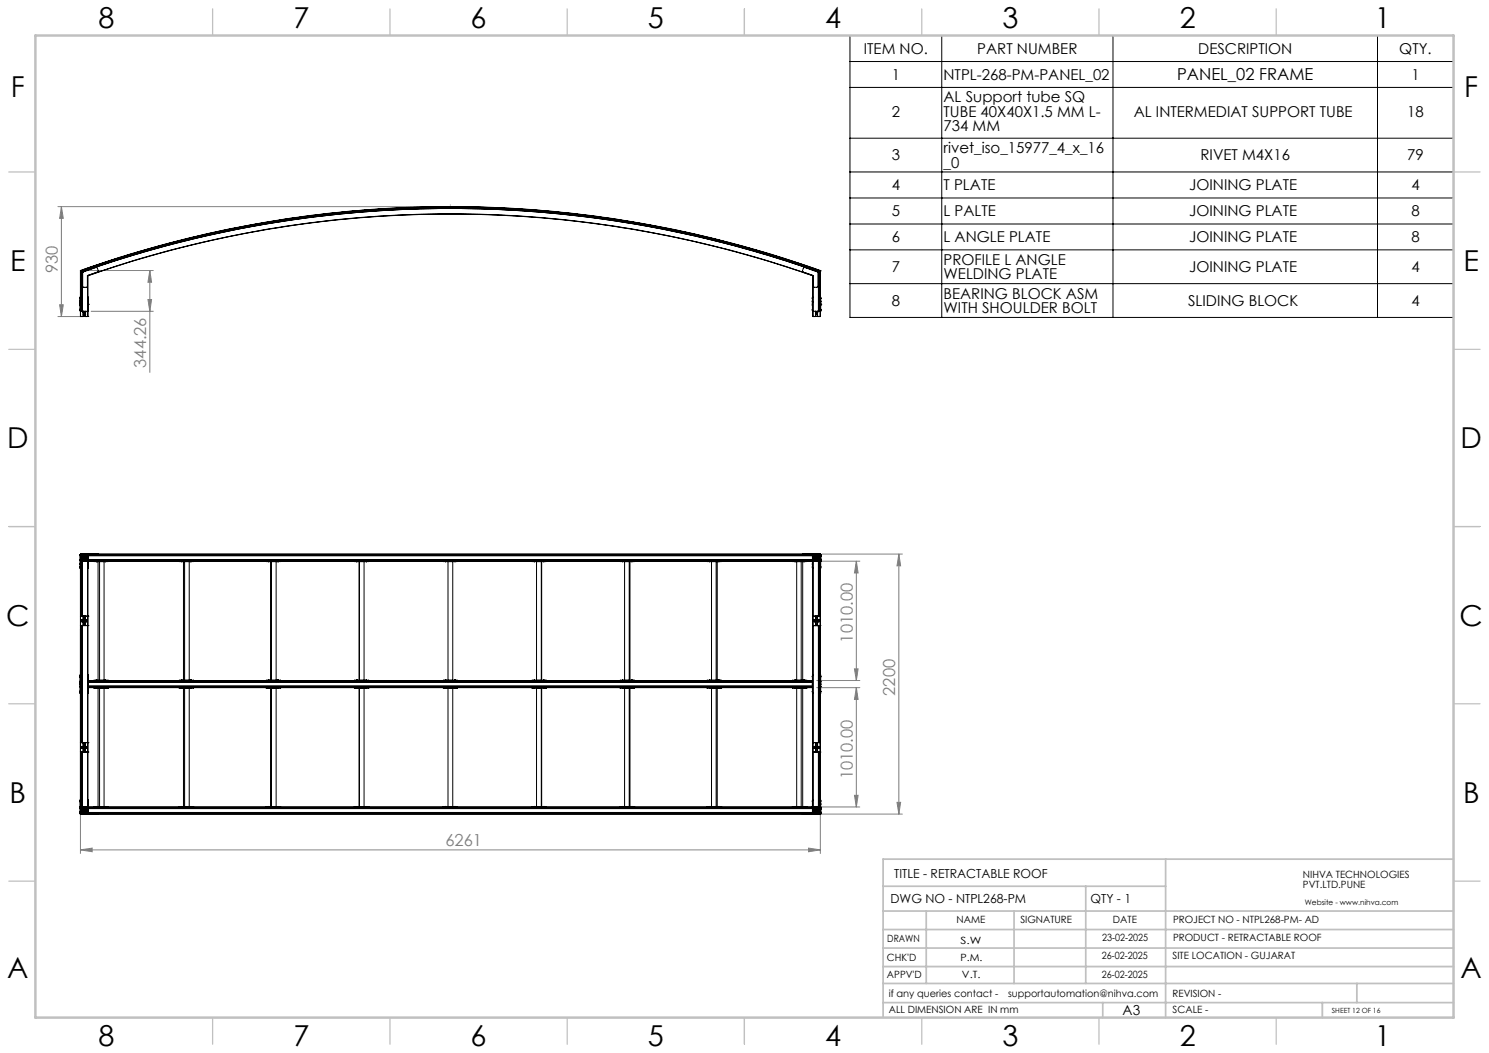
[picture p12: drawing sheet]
<svg xmlns="http://www.w3.org/2000/svg" width="420mm" height="297mm" viewBox="0 0 420 297" stroke-linecap="round" stroke-linejoin="round" font-family="sans-serif">
<defs><g id="words">
<g font-size="8.1">
<text x="27.8" y="8">8</text>
<text x="82.8" y="8">7</text>
<text x="132.8" y="8">6</text>
<text x="182.8" y="8">5</text>
<text x="232.8" y="8">4</text>
<text x="282.8" y="8">3</text>
<text x="332.8" y="8">2</text>
<text x="387.8" y="8">1</text>
<text x="3" y="27.2">F</text>
<text x="413" y="27.2">F</text>
<text x="2.8" y="76.5">E</text>
<text x="412.8" y="76.5">E</text>
<text x="2" y="126.5">D</text>
<text x="412" y="126.5">D</text>
<text x="1.7" y="176.5">C</text>
<text x="411.7" y="176.5">C</text>
<text x="2.7" y="226.5">B</text>
<text x="412.7" y="226.5">B</text>
<text x="2" y="275.7">A</text>
<text x="412" y="275.7">A</text>
<text x="27.8" y="295">8</text>
<text x="82.8" y="295">7</text>
<text x="132.8" y="295">6</text>
<text x="182.8" y="295">5</text>
<text x="232.8" y="295">4</text>
<text x="282.8" y="295">3</text>
<text x="332.8" y="295">2</text>
<text x="387.8" y="295">1</text>
</g>
<text font-size="4.7" x="332" y="22.7">PANEL_02 FRAME</text>
<g font-size="4.7" fill="#808080">
<text x="16.3" y="77.1" transform="rotate(-90 16.3 77.1)">930</text>
<text x="41.3" y="103.7" transform="rotate(-90 41.3 103.7)">344.26</text>
<text x="240.5" y="181.2" transform="rotate(-90 240.5 181.2)">1010.00</text>
<text x="252.5" y="196.2" transform="rotate(-90 252.5 196.2)">2200</text>
<text x="240.5" y="219.8" transform="rotate(-90 240.5 219.8)">1010.00</text>
<text x="125.6" y="238.7">6261</text>
</g>
<g font-size="4.2">
<text x="243.7" y="15.2">ITEM NO.</text>
<text x="275.7" y="15.2">PART NUMBER</text>
<text x="338" y="15.2">DESCRIPTION</text>
<text x="394.7" y="15.2">QTY.</text>
<text x="251.5" y="22.5">1</text>
<text x="266.1" y="22.5">NTPL-268-PM-PANEL_02</text>
<text x="398.1" y="22.5">1</text>
<text x="266.1" y="28.8">AL Support tube SQ</text>
<text x="251.5" y="32.9">2</text>
<text x="266.1" y="32.9">TUBE 40X40X1.5 MM L-</text>
<text x="319.8" y="32.9">AL INTERMEDIAT SUPPORT TUBE</text>
<text x="396.9" y="32.9">18</text>
<text x="266.1" y="37.1">734 MM</text>
<text x="251.5" y="45.3">3</text>
<text x="266.1" y="43.2">rivet_iso_15977_4_x_16</text>
<text x="266.1" y="47.3">_0</text>
<text x="338.6" y="45.3">RIVET M4X16</text>
<text x="396.9" y="45.3">79</text>
<text x="251.5" y="53.7">4</text>
<text x="266.1" y="53.7">T PLATE</text>
<text x="335.5" y="53.7">JOINING PLATE</text>
<text x="398.1" y="53.7">4</text>
<text x="251.5" y="61">5</text>
<text x="266.1" y="61">L PALTE</text>
<text x="335.5" y="61">JOINING PLATE</text>
<text x="398.1" y="61">8</text>
<text x="251.5" y="68.3">6</text>
<text x="266.1" y="68.3">L ANGLE PLATE</text>
<text x="335.5" y="68.3">JOINING PLATE</text>
<text x="398.1" y="68.3">8</text>
<text x="251.5" y="76.8">7</text>
<text x="266.1" y="74.7">PROFILE L ANGLE</text>
<text x="335.5" y="76.8">JOINING PLATE</text>
<text x="398.1" y="76.8">4</text>
<text x="266.1" y="78.8">WELDING PLATE</text>
<text x="251.5" y="86.3">8</text>
<text x="266.1" y="84.2">BEARING BLOCK ASM</text>
<text x="266.1" y="88.4">WITH SHOULDER BOLT</text>
<text x="335.1" y="86.3">SLIDING BLOCK</text>
<text x="398.1" y="86.3">4</text>
</g>
<text font-size="3.9" x="316.7" y="286.4">A3</text>
<g font-size="3.5">
<text x="252.2" y="247.7">TITLE - RETRACTABLE ROOF</text>
<text x="251.2" y="254.8">DWG NO - NTPL268-PM</text>
<text x="307.6" y="254.8">QTY - 1</text>
</g>
<g font-size="2.8">
<text x="367.5" y="247.7">NIHVA TECHNOLOGIES</text>
<text x="367.5" y="250.5">PVT.LTD.PUNE</text>
<text x="269.8" y="260.4">NAME</text>
<text x="287.8" y="260.4">SIGNATURE</text>
<text x="313.9" y="260.5">DATE</text>
<text x="330.9" y="260.5">PROJECT NO - NTPL268-PM- AD</text>
<text x="250.3" y="265.7">DRAWN</text>
<text x="270.9" y="266.1">S.W</text>
<text x="310.9" y="265.5">23-02-2025</text>
<text x="330.9" y="265.5">PRODUCT - RETRACTABLE ROOF</text>
<text x="250.2" y="271.1">CHK'D</text>
<text x="250.2" y="275.8">APPV'D</text>
<text x="270.9" y="271.1">P.M.</text>
<text x="271.3" y="275.8">V.T.</text>
<text x="310.8" y="270.6">26-02-2025</text>
<text x="310.8" y="275.8">26-02-2025</text>
<text x="330.7" y="270.6">SITE LOCATION - GUJARAT</text>
<text x="250.7" y="281.1">if any queries contact -</text>
<text x="284.3" y="281.1">supportautomation@nihva.com</text>
<text x="330.7" y="281.1">REVISION -</text>
<text x="250.7" y="285.6">ALL DIMENSION ARE IN mm</text>
<text x="330.7" y="285.6">SCALE -</text>
</g>
<text font-size="2.1" x="368.1" y="255.1">Website - www.nihva.com</text>
<text font-size="2" x="375.7" y="285.6">SHEET 12 OF 16</text>
</g></defs>
<g fill="none" stroke="#808080" stroke-width=".28">
<path d="M16.3 58.3h109.7M17.3 58.3v31M17.3 58.3l.6 3.3h-1.1zM23.7 76.3h19.6M42.3 76.3l.5 3.3h-1.1zM42.3 76.3v28.8M16.3 89.3h6.7M16.8 86h1.1l-.6 3.3zM25.7 87.8h17.6M41.7 84.5h1.1l-.5 3.3zM230.4 158.3h12.1M231.8 156.3h22.7"/>
<path d="M241.5 158.3v33.6M241.5 158.3l.5 3.3h-1zM253.5 156.3l.5 3.3h-1zM253.5 156.3v73.3M22.7 177.4v63.3M231.4 177.4v63.3M230.4 191.9h12.1M230.4 194h12.1M241 188.7h1l-.5 3.2zM241.5 194v33.6M241.5 194l.5 3.3h-1zM22.7 239.7l3.3-.5v1z"/>
<path d="M22.7 239.7h208.7M228.1 239.2l3.3 .5-3.3 .5zM230.4 227.6h12.1M231.8 229.6h22.7M241 224.3h1l-.5 3.3zM253 226.3h1l-.5 3.3z"/>
</g>
<path d="M239.7 10h170.3v79.5h-170.3zM239.7 17.4h170.3M265.6 10v79.5M313.9 10v79.5M388.5 10v79.5M239.7 24.7h170.3M239.7 39h170.3M239.7 48.5h170.3M239.7 55.8h170.3M239.7 63.2h170.3M239.7 70.5h170.3M239.7 80h170.3" fill="none" stroke="#000" stroke-width=".28"/>
<path d="M127 57.7v.6" fill="none" stroke="#c0c0c0" stroke-width=".28"/>
<g fill="none" stroke="#c0c0c0" stroke-width=".35">
<path d="M60 2.5v7.5M110 2.5v7.5M160 2.5v7.5M210 2.5v7.5M260 2.5v7.5M310 2.5v7.5M360 2.5v7.5M2.5 48.5h7.5M410 48.5h7.5M2.5 98.5h7.5M410 98.5h7.5M2.5 148.5h7.5"/>
<path d="M410 148.5h7.5M2.5 198.5h7.5M410 198.5h7.5M2.5 248.5h7.5M410 248.5h7.5M60 287v7.5M110 287v7.5M160 287v7.5M210 287v7.5M260 287v7.5M310 287v7.5M360 287v7.5"/>
</g>
<g fill="none" stroke="#c0c0c0" stroke-width=".5">
<path d="M249.1 257h160.9M249.1 250h79.7M261.3 257v20.4M286 257v20.4M306.2 250v27.4M328.8 242.3v44.7M410 242.3h-160.9v44.7M249.1 272.6h160.9M249.1 267.4h160.9M249.1 262.2h160.9M249.1 277.4h160.9M382.7 277.4v5.4"/>
<path d="M249.1 282.8h160.9M311 282.8v4.2M373 282.8v4.2"/>
</g>
<path d="M10 10h400v277h-400z" fill="none" stroke="#c0c0c0" stroke-width=".7"/>
<g fill="#808080">
<path d="M228.1 239.2l3.3 .5-3.3 .5zM22.7 239.7l3.3-.5v1z"/>
<path d="M41.7 84.5h1.1l-.5 3.3zM42.3 76.3l.5 3.3h-1.1z"/>
<path d="M241.5 158.3l.5 3.3h-1zM241 188.7h1l-.5 3.2zM241.5 194l.5 3.3h-1zM241 224.3h1l-.5 3.3z"/>
<path d="M253.5 156.3l.5 3.3h-1zM253 226.3h1l-.5 3.3z"/>
<path d="M17.3 58.3l.6 3.3h-1.1zM16.8 86h1.1l-.6 3.3z"/>
</g>
<g fill="none" stroke="#000" stroke-width=".28">
<path d="M22.7 76.3l.1 .1M22.7 76.3a311 311 0 0 1 208.7 0M22.7 76.3v12.9M22.8 76.4a310.6 310.6 0 0 1 208.5 0M22.8 76.4v11.4M22.8 76.4h.1M22.8 76.4a310.9 310.9 0 0 1 208.4 0M22.8 76.4a310.8 310.8 0 0 1 208.4 0M22.8 76.4l.4 .3M23.2 76.7h.1M23.2 76.7a310.3 310.3 0 0 1 207.7 0M23.2 76.7v11.1"/>
<path d="M23.2 76.7l.1 .1M23.3 76.8l3.8-1.3 .3 .1 .3 1-3 1.1M23.3 76.8v3.9l.3 .3h.8l.3-.3v-3M24.7 77.7h.1M24.7 77.7l.1 .1M24.7 77.7a309 309 0 0 1 204.6 0M24.7 77.7l.1 11.5M24.8 77.8a309.3 309.3 0 0 1 204.5 0M229.3 77.8v11.4M229.3 77.7v.1M229.3 77.7v11.5M229.4 77.7h-.1"/>
<path d="M230.8 76.8v3.9l-.3 .3-1.1-.1v-3.2M230.8 76.8l-3.8-1.3-.4 .1-.3 .8 .1 .3 3 1M230.9 76.7h.1M230.9 76.7v11.1M230.9 76.7l-.1 .1M231.2 76.4h.1M231.2 76.4v11.4M231.2 76.4l-.3 .3M231.3 76.4v11.4M231.3 76.4h-.1M231.4 76.3l-.1 .1M231.4 76.3v12.9"/>
<path d="M22.5 84.1l.1 .2M22.5 87.4l.1 .1M22.5 87.4l.1 .2M22.5 85.2l.1 .1M22.5 85.2h.1M22.5 85.1v.1M22.5 84v.1M22.5 84.1h.1M22.6 84l-.1 .1M22.6 85.6v.3M22.6 86v.3M22.6 87.2l-.1 .2"/>
<path d="M22.6 85l-.1 .1M22.6 84h-.1M22.6 84.8l-.1 .3M22.6 87.6l.1 .1M22.6 83.9v3.7M22.6 87.6h.1M22.6 83.9h.1M22.7 87.8h.1M22.7 89.2h.1M22.7 83.8l-.1 .1M22.7 89.2h.8M22.8 87.8h1.9"/>
<path d="M22.8 87.8h.1M22.8 84.2h.1M22.8 84.1h.1M22.8 85.8h.1M22.8 85.7h.1M22.8 87.4h.1M22.8 87.2h.1M22.9 84.1h.1M22.9 84.2h.1M22.9 85.7h.1M22.9 85.8h.1M22.9 87.2v.2"/>
<path d="M22.9 87.4h.1M22.9 84.1v.1M22.9 85.7v.1M22.9 87.3h.1M23.2 87.8h.1M23.4 87.8v.3M23.5 89.2h.1M23.5 88.1h-.1M23.5 87.8v1.4M23.5 88.1h.1M23.5 87.8v.2M23.5 87.8h.1"/>
<path d="M23.5 88.3h.1M23.5 88.7h.1M23.5 88.3v.4M23.5 88h.5M23.9 88.3v.4M23.9 88.3h.1M23.9 88.7h.1M24 88h.1M24 88.1h.1M24 89.2h.1M24 88.1v1.1M24 87.8v.2"/>
<path d="M24 87.8v.1M24 89.2h.8M24 87.8l.1 .3M24.7 87.8h.1M24.8 89.2h.1M24.8 89.2v.1M24.8 83.8l.1 .1M24.8 87.6h.1M24.8 83.9h.1M24.9 84v.2M24.9 86v.3M24.9 84.8v.3"/>
<path d="M24.9 87.3v.1M24.9 87.2v.2M24.9 85.6v.2M24.9 87.6l-.1 .1M24.9 83.9v3.7M24.9 85.1v.2M24.9 84.2v.1M24.9 85.1h.1M24.9 87.4v.2M24.9 85.8v.1M24.9 85.8h.1M229.1 85.2l.1 .1"/>
<path d="M229.1 84.1l.1 .2M229.1 87.4l.1 .1M229.1 87.4l.1 .2M229.1 85.2h.1M229.1 85.1v.1M229.1 84v.1M229.1 84.1h.1M229.2 85l-.1 .1M229.2 84h-.1M229.2 84l-.1 .1M229.2 85.6v.3M229.2 86v.3"/>
<path d="M229.2 87.2l-.1 .2M229.2 84.8l-.1 .3M229.2 87.6l.1 .1M229.2 83.9v3.7M229.2 87.6h.1M229.2 83.9h.1M229.3 87.8h2M229.3 89.2h.1M229.3 89.2v.1M229.3 83.8l-.1 .1M229.3 89.2h.8M230 87.8v.3"/>
<path d="M230.1 88h.1M230.2 88.7h.1M230.2 88.3h.1M230.1 87.8v.2M230.1 88.1h-.1M230.1 89.2h.1M230.1 89.2v.1M230.1 87.8v.1M230.1 88.1v1.1M230.1 88h.4M230.2 88.3v.4M230.5 88.3v.4"/>
<path d="M230.5 88.7h.1M230.5 88.3h.1M230.5 87.8v.2M230.6 87.8l-.1 .2M230.6 87.8h.1M230.6 88.1h.1M230.6 89.2h.8M230.6 89.2v.1M230.6 87.8v1.4M230.6 87.8v.3M230.9 87.8h.1M231.1 85h.1"/>
<path d="M231.1 84.9h.1M231.1 84.9v.1M231.1 86.2h.1M231.1 86h.1M231.1 86v.1M231.1 87.5h.1M231.1 87.4h.1M231.1 87.4v.1M231.1 84.2h.1M231.1 84.1h.1M231.1 84.1v.1M231.1 86v.2"/>
<path d="M231.2 84.9v.1M231.2 86v.2M231.2 87.4v.1M231.2 87.5h.1M231.2 84.1v.1M231.2 84.9h.1M231.2 85h.1M231.2 86h.1M231.2 86.2h.1M231.2 87.4h.1M231.2 84.1h.1M231.2 84.2h.1"/>
<path d="M231.2 87.8h.1M231.3 87.8h.1M231.4 89.2h.1M231.4 89.3h.1M231.4 83.8l.1 .1M231.4 87.6h.1M231.4 83.9h.1M231.5 84.8v.3M231.5 86v.3M231.5 87.6h.1M231.5 84v.2M231.5 85.6v.2"/>
<path d="M231.5 87.2v.2M231.5 87.6l-.1 .1M231.5 83.9v3.7M231.5 85.1v.2M231.5 85.1h.1M231.5 87.4h.1M231.5 84.2v.1M231.5 85.8v.1M231.5 84.3h.1M231.5 87.4v.2M231.5 85.8h.1M22.6 159.8v.3"/>
<path d="M22.6 156.5v.2M22.6 157.8v.3M22.6 159v.3M22.6 156.5h.1M22.6 156.5v3.7M22.7 158.2l.1 .1M22.7 158.3h.1M22.7 156.4l-.1 .1M22.8 157.8h.1M22.8 158.2h.1M22.8 156.3l-.1 73.2M22.8 156.8h.1"/>
<path d="M22.8 158h.1M22.8 156.5h.1M22.8 156.7h.1M22.8 157.9h.1M22.8 156.4v.4M22.8 157.8v.4M22.8 158.3v15.5M22.8 156.3h1.9M22.8 158.3h.1M22.8 156.8h.4M22.8 156.8v.2M22.8 156.4h.4"/>
<path d="M22.8 156.3h.1M22.8 156.3l.4 .1M22.8 156.3v.1M22.8 157.5h.1M22.8 158.2v.1M22.8 157.1h.1M22.8 157.5h1.9M22.8 157.1h1.9M22.8 157.1v.4M22.8 157h.1M22.8 157.5v.3M22.8 159.9h.1"/>
<path d="M22.8 159.2h.1M22.8 159.1h.1M22.8 157.5v.4M22.8 158v15.8M22.8 157h.4M22.8 157.5h.4M22.9 159.9v.1M22.9 156.5h.1M22.9 157.9v.1M22.9 158h.1M22.9 159.1h.1M22.9 156.5v.2"/>
<path d="M22.9 159.1v.1M22.9 159.9h.1M22.9 156.6v.1M22.9 156.6h.1M22.9 156.5v.1M23.2 158.3h.1M23.2 156.3h.1M23.2 158.2h.1M23.2 158.2v15.6M23.2 158.3h1.5M23.2 157.5v.1M23.2 157h.1"/>
<path d="M23.2 156.4v.6M23.2 157.5v.7M23.3 157.8h.1M23.3 156.4h1.4M23.3 158.2h.1M23.3 157.6h1.4M23.3 156.8h.1M23.3 156.7h.1M23.3 157h.1M23.3 156.8h1.4M23.3 158.2h1.4M23.3 157.9h1.2"/>
<path d="M23.3 156.4v.3M23.3 156.8v.2M23.3 157.6v.2M23.3 157.9v.3M23.3 157h1.4M23.3 156.7h1.2M23.3 157.8h1.4M23.4 158v.1M23.4 158h.1M23.4 158.1h.1M23.4 158.1v.1M23.5 157.8h.1"/>
<path d="M23.5 156.7v.1M23.5 158.1h.1M23.5 158h.1M23.6 158v.1M23.6 158.1v.1M23.7 156.2l-.4 .1M23.7 156.2h.6M23.7 156.2v.1M24.3 156.2h.4M24.3 156.2v.1M24.4 158.1h.2M24.4 158.1v.1"/>
<path d="M24.4 158h.1M24.5 158l-.1 .1M24.5 157.8h.1M24.5 157.8l-1.2 .1M24.5 157.8l.2 .3M24.5 156.8h.1M24.6 156.8h.1M24.6 156.6v.1M24.6 158.1h.1M24.6 157.9v.1M24.6 158.1v.1M24.6 156.5h.1"/>
<path d="M24.6 158h.1M24.6 157.9h.1M24.6 156.5v.2M24.6 156.7h.1M24.6 157.9h.2M24.7 158.2h.1M24.7 157.1h.1M24.7 158.1v.1M24.7 156.5l-.2 .3M24.7 157.5h.1M24.7 157h.1M24.7 156.8h.1"/>
<path d="M24.7 156.5h.1M24.7 156.2v.1M24.7 156.2h2.8M24.7 158l.1 .1M24.7 156.6l-.1 .1h.2M24.7 157.7v.1M24.7 156.4v.1M24.7 156.8v.2M24.7 157.1v.4M24.7 157.6v.1M24.7 156.3h.1M24.7 156.3h204.6"/>
<path d="M24.7 158.3h.1M24.8 156.5h.1M24.8 158h.1M24.8 158.3h.1M24.8 156.7h.1M24.8 158.2l-.1 .1M24.8 157.8l-.2 .1 .1 .1M24.8 158.2v.1M24.8 156.3h204.5M24.8 156.4l.1 .1M24.8 156.7h-.2M24.8 156.3v73.2"/>
<path d="M24.9 156.5h.1M24.9 158.2v.1M24.9 159.8v.3M24.9 156.6v.1M24.9 156.5l-.2 .1M24.9 156.5v3.7M24.9 158v.1M24.9 157.9h204.2M24.9 158.3v.2M24.9 156.7v.2M24.9 156.6h204.2M24.9 158h204.2"/>
<path d="M24.9 156.7h204.2M24.9 156.5v.2M24.9 157.9v.1M24.9 158.3h204.3M24.9 158.2h204.3M24.9 156.5h204.2M24.9 158.1h204.2M26.5 158.3h4.1M26.8 158.3v.1M27 158.3v.1M27.1 158.4h.2M27.3 158.4h.1"/>
<path d="M27.4 158.4h-.1M27.5 156.2l.2 .1M27.5 156.2v.1M27.7 158.4v33.5M28.1 158.4v33.5M29.4 158.4v33.5M29.6 158.4h.2M29.8 158.4h.1M29.9 158.4h-.1M30.4 158.3v.1M50.5 158.3h4.1M50.7 158.3v.1"/>
<path d="M50.9 158.3v.1M51.1 158.4h.2M51.3 158.4h.1M51.4 158.4h.1M51.8 158.4v33.5M52.1 158.4v33.5M53.4 158.4v33.5M53.8 158.4h.1M53.9 158.4h.1M54.5 158.3v.1M75.1 158.3h4.1M75.2 158.3v.1"/>
<path d="M75.4 158.3v.1M75.7 158.4h.1M75.8 158.4h.1M76 158.4h-.1M76.3 158.4v33.5M76.6 158.4v33.5M77.9 158.4v33.5M78.4 158.4h.1M78.5 158.4h.1M79 158.3v.1M99.9 158.3h4.1M100 158.3v.1"/>
<path d="M100.2 158.3v.1M100.6 158.4h.1M100.7 158.4h.1M100.8 158.4h-.1M101.3 158.4v33.5M101.4 158.4v33.5M102.7 158.4v33.5M103.2 158.4h.1M103.3 158.4h.1M103.4 158.4h.1M103.9 158.3v.1M125 158.3h4"/>
<path d="M125.2 158.3v.1M125.6 158.4h.2M126.4 158.4v33.5M127.7 158.4v33.5M128.2 158.4h.3M128.9 158.3v.1M150 158.3h4.1M150.2 158.3v.1M150.6 158.4h.1M150.7 158.4h.1M150.9 158.4h-.2M151.3 158.4v33.5"/>
<path d="M152.7 158.4v33.5M152.8 158.4v33.5M153.2 158.4h.3M153.8 158.3v.1M154 158.3v.1M174.9 158.3h4.1M175 158.3v.1M175.5 158.4h.3M176.2 158.4v33.5M177.5 158.4v33.5M177.7 158.4v33.5M178.1 158.4h.1"/>
<path d="M178.2 158.4h.1M178.4 158.4h-.2M178.6 158.3v.1M178.8 158.3v.1M199.4 158.3h4.2M199.6 158.3v.1M200.1 158.4h.2M200.7 158.4v33.5M202 158.4v33.5M202.3 158.4v33.5M202.6 158.4h.1M202.7 158.4h.1"/>
<path d="M202.9 158.4h-.2M203.1 158.3v.1M203.3 158.3v.1M223.5 158.3h4.1M223.6 158.3v.1M224.2 158.4h.1M224.4 158.4h-.1M224.7 158.4v33.5M226 158.4v33.5M226.4 158.4v33.5M226.6 156.2l-.3 .1M226.6 156.2h2.8"/>
<path d="M226.6 156.2v.1M226.7 158.4h.3M227.1 158.3v.1M227.3 158.3v.1M229.1 156.7h-204.2M229.1 158l.1 .1M229.1 156.5v.2M229.1 157.9v.1M229.2 159.8v.3M229.2 156.5h-.1M229.2 159v.3M229.2 156.5l.2 .1"/>
<path d="M229.2 156.5v3.7M229.3 158.2v.1M229.3 157.8l.2 .1-.1 .1M229.3 158.3h.1M229.3 156.4l-.1 .1M229.3 158h.1M229.3 156.5h.1M229.3 157.9h.1M229.3 156.3v73.2M229.3 156.3h2.1v73.2M229.3 156.3h.1M229.3 158.3h1.6"/>
<path d="M229.3 158.3v69.3M229.4 156.6l.1 .1h-.2M229.4 156.8h.1M229.4 157h.1M229.4 156.4h1.4M229.4 156.5h.1M229.4 157.5h.1M229.4 157.6h1.4M229.4 157.7v.1M229.4 158l-.1 .1M229.4 158.2h.1M229.4 157.5h1.9"/>
<path d="M229.4 157.1h1.9M229.4 158h.1M229.4 156.8h1.4M229.4 156.4v.1M229.4 156.8v.2M229.4 157.1v.4M229.4 157.6v.1M229.4 158.1h.1M229.4 156.5l.2 .3M229.4 158.1v.1M229.4 156.2h.3M229.4 156.2v.1"/>
<path d="M229.4 156.7h.1M229.4 156.5v.2M229.4 157.9v.1M229.4 156.7h-.1M229.5 158.1h.1M229.5 157.9h.1M229.5 156.6v.1M229.5 157.9v.1M229.5 158.1v.1M229.6 158h.1M229.6 157.8h.1M229.6 157.8l1.2 .1"/>
<path d="M229.6 157.8l-.2 .3M229.6 157.9h1.2M229.6 158v.1M229.6 158.1h.1M229.6 158.1v.1M229.7 156.2v.1M229.7 156.2h.7M230.4 156.2l.4 .1M230.4 156.2v.1M230.5 158v.1M230.5 158.1h.1M230.5 158h.1"/>
<path d="M230.5 158.1v.1M230.5 156.8h.1M230.5 156.7h.1M230.5 157.8h.1M230.5 156.7v.1M230.6 158h.1M230.6 158v.1M230.6 158.1h.1M230.6 158.1v.1M230.7 156.8h.1M230.8 157.9v.3h-1.4M230.8 156.4v.3h-1.2"/>
<path d="M230.8 156.8v.2h-1.4M230.8 157.6v.2h-1.4M230.8 157h.1M230.8 157.5h.1M230.8 158.2h.1M230.8 156.4v.6M230.8 157.5v.7M230.8 157h.4M230.8 157.5h.4M230.8 156.8h.3M230.9 158.3h.1M230.9 156.3h.1"/>
<path d="M230.9 158.2h.1M230.9 158.2v15.6M231.1 156.7h.1M231.1 156.5h.1M231.1 156.6v.1M231.1 156.8h.1M231.1 156.7v.1M231.1 158.4h.1M231.1 158.3h.1M231.1 158.3v.1M231.1 159.8l.1 .2M231.1 159.8h.1"/>
<path d="M231.1 159.8v.1M231.1 159.9h.1M231.1 156.5v.2M231.2 158.3l-.1 .1M231.2 156.5v.2M231.2 156.7v.1M231.2 158.3v.1M231.2 159.8v.2M231.2 156.7h.1M231.2 156.5h.1M231.2 156.8v.2M231.2 158.4h.1"/>
<path d="M231.2 159.8h.1M231.2 160h.1M231.2 157h.1M231.2 156.3h.1M231.2 158.3h.1M231.2 158.2v.1M231.2 157.5v.1M231.2 158.2h.1M231.2 157.5v16.3M231.2 157.6l.1 .2M231.3 156.8h.1M231.3 156.3l-.5 .1"/>
<path d="M231.3 158.2h.1M231.3 157.8h.1M231.3 157.5h.1M231.3 157.1h.1M231.3 158.2l-.1 .1M231.3 156.3v.5M231.3 157.1v.4M231.3 157.8v.4M231.3 156.8l-.1 .2M231.3 158.3h.1M231.3 158.3v15.5M231.4 158.3h.1"/>
<path d="M231.4 158.2l-.1 .1M231.4 156.4l.1 .1M231.4 156.5h.1M231.5 156.5v.2M231.5 156.6v.1M231.5 157.8v.3M231.5 158.5h.1M231.5 158.2v.2M231.5 156.5v3.7M231.5 156.7v.2M231.5 159.8v.3M231.5 159.8h.1"/>
<path d="M22.6 160.2l.1 .1M22.6 160.2h.1M22.7 176.5h.1M22.7 173.8h.1M22.7 176.4h.1M22.7 176.4h2.1M22.7 173.8h2.1M22.8 176.5v32.9M22.8 160h.1M22.9 160h.1M23.1 175l.1 .2M23.1 175v.2"/>
<path d="M23.1 175.2h.1M23.2 175.2h-.1M23.2 176.5v32.9M23.2 175.2h.1M23.5 176.4v.1M23.5 173.8h.1M23.5 176.5h.1M23.5 173.8v2.6M23.5 174.9v.4zM23.5 176.3h.1M23.5 173.9h.5M23.5 173.9v.3a.44 .44 0 0 0-.1 .5 .44 .44 0 0 0 .4 .3h.2"/>
<path d="M23.5 173.9v.1M23.5 175.3h.5M23.5 176.3h.5M23.5 175.3v1M24 174.9v.4M24 173.9v.1M24 176.3h.1M24 173.8h.1M24 176.5h.1M24 173.9v1.1M24 175.3v1M24 173.8v2.6"/>
<path d="M24 176.4v.1M24.2 175.2h.1M24.2 175.1l.2 .1M24.2 175.1l.1 .1M24.3 175.1l.1 .1M24.3 175.1l-.1 .1M24.3 175.2h.1M24.4 175.2h-.1M24.8 176.5h.1M24.8 173.8h.1M24.8 176.4v.1M24.8 160.2h.1"/>
<path d="M24.9 160.2l-.1 .1M229.2 160.2l.1 .1M229.2 160.2h.1M229.3 176.5h.1M229.3 173.8h.1M229.3 176.4v.1M229.3 176.4h2.1M229.3 173.8h2.1M229.7 175.1v.1M229.7 175.2h.1M229.7 175l.1 .2M229.7 175v.1"/>
<path d="M229.8 175v.2M229.8 175l-.1 .1M229.8 175.2h-.1M229.8 175.2h.1M230.1 174.9v.4zM230.1 176.3h.1M230.1 176.4v.1M230.1 173.8h.1M230.1 176.4h.1M230.1 173.8v2.6M230.1 173.9h.4M230.1 173.9v.1"/>
<path d="M230.1 176.3h.4M230.1 176.3v-.4a.4 .4 0 0 1-.1-.5 .4 .4 0 0 1 .5-.1v1M230.1 173.9v1.1M230.5 175l.1 .3zM230.5 173.9v.4a.42 .42 0 0 1 .1 .4 .42 .42 0 0 1-.4 .3h-.1M230.5 173.9l.1 .1M230.5 176.3h.1M230.6 173.8h.1M230.6 176.4h.1M230.6 173.8v2.6M230.6 176.4v.1M230.9 176.5h.1"/>
<path d="M230.9 175.2h.1M230.9 176.5v32.9M230.9 175v.2M230.9 175l.1 .2M231 175.2h-.1M231 175l-.1 .2M231.2 176.5h.1M231.2 176.5v32.9M231.4 173.8h.1M231.4 176.4v.1M231.4 176.5h.1M231.4 176.5l-.1 32.9"/>
<path d="M231.4 160.2h.1M231.5 160.2l-.1 .1M22.5 193.6l.1 .2M22.5 193.6h.1M22.6 192.8v.3M22.6 190.7v.3M22.6 192.1v.3M22.6 194.9v.3M22.6 193.5l-.1 .1M22.6 195.4l.1 .1M22.6 190.5v4.9M22.6 195.4h.1"/>
<path d="M22.6 190.5h.1M22.7 190.4l-.1 .1M22.8 190.8h.1M22.8 190.9h.1M22.8 195h.1M22.8 195.1h.1M22.8 193h.1M22.8 192.9h.1M22.9 192.9h.1M22.9 193h.1M22.9 190.8h.1M22.9 195h.1"/>
<path d="M22.9 192.9v.1M22.9 190.8v.1M22.9 195v.1M24.8 190.4l.1 .1M24.8 195.4h.1M24.8 190.5h.1M24.9 192.8v.3M24.9 194.9v.3M24.9 190.7v.3M24.9 192.1v.1M24.9 194h204.3M24.9 191.9h204.3"/>
<path d="M24.9 195.4l-.1 .1M24.9 193.9h204.3M24.9 192h204.3M24.9 190.5v4.9M24.9 192.4h204.2M24.9 193.6h204.2M24.9 193.7v.1M24.9 193.7h204.2M24.9 192.2h204.2M24.9 193.6v.1M24.9 193.7h.1M24.9 192.2v.2"/>
<path d="M26.5 194h4.1M26.5 191.9h4.1M26.8 191.9h.1M26.8 194v.1M27 191.9h.1M27 194v.1M27.1 194.1h.3M27.2 191.8h.1M27.3 191.8l-.2 .1M27.3 191.8h.1M27.3 191.8v.1M27.7 194.1v33.4"/>
<path d="M28.1 194.1v33.4M29.4 194.1v33.4M29.6 194.1h.3M29.7 191.8v.1M29.7 191.8h.1M29.8 191.8v.1M30.4 191.9h.1M30.4 194v.1M50.5 194h4.1M50.5 191.9h4.1M50.7 191.9h.1M50.7 194v.1"/>
<path d="M50.9 191.9h.1M50.9 194v.1M51.2 194.1h.1M51.2 191.8v.1M51.2 191.8h.1M51.3 191.8h.1M51.3 194.1h.1M51.3 191.8l.1 .1M51.8 194.1v33.4M52.1 194.1v33.4M53.4 194.1v33.4M53.7 194.1h.1"/>
<path d="M53.9 191.8l-.1 .1M53.9 191.8v.1M53.9 191.8h.1M54 194.1h-.2M54.5 191.9h.1M54.5 194v.1M75.1 194h4.1M75.1 191.9h4.1M75.2 191.9h.1M75.2 194v.1M75.4 191.9h.1M75.4 194v.1"/>
<path d="M75.7 194.1h.1M75.7 191.8v.1M75.7 191.8h.1M75.7 194.1h.2M75.8 191.8l.1 .1M75.9 194.1h.1M76.3 194.1v33.4M76.6 194.1v33.4M77.9 194.1v33.4M78.3 194.1h.2M78.4 191.8h.1M78.5 191.8l-.1 .1"/>
<path d="M78.5 191.8h.1M78.5 191.8v.1M78.5 194.1h.1M79 191.9h.1M79 194v.1M99.9 194h4.1M99.9 191.9h4.1M100 191.9h.1M100 194v.1M100.2 191.9h.1M100.2 194v.1M100.6 194.1h.1"/>
<path d="M100.6 191.8v.1M100.6 191.8h.1M100.7 191.8h.1M100.7 191.8l.1 .1M100.8 194.1h-.1M101.3 194.1v33.4M101.4 194.1v33.4M102.7 194.1v33.4M103.2 194.1h.1M103.3 194.1h.1M103.3 191.8l-.1 .1M103.3 191.8h.1"/>
<path d="M103.3 191.8l.1 .1M103.4 194.1h.1M103.9 191.9h.1M103.9 194v.1M125 194h4M125 191.9h4M125.2 191.9h.1M125.2 194v.1M125.6 194.1h.2M125.6 191.8v.1M125.6 191.8h.2M125.8 191.8v.1"/>
<path d="M126.4 194.1v33.4M127.7 194.1v33.4M128.2 194.1h.2M128.3 191.8l-.1 .1M128.3 191.8h.1M128.4 191.8l.1 .1M128.4 194.1h.1M128.5 194.1h-.1M128.9 191.9h.1M128.9 194v.1M150 194h4.1M150 191.9h4.1"/>
<path d="M150.2 191.9h.1M150.2 194v.1M150.6 191.9h.3M150.6 194.1h.3M151.3 194.1v33.4M152.7 194.1v33.4M152.8 194.1v33.4M153.2 191.9h.3M153.2 194.1h.3M153.5 194.1h.1M153.8 191.9h.1M153.8 194v.1"/>
<path d="M154 191.9h.1M154 194v.1M174.9 194h4.1M174.9 191.9h4.1M175 191.9h.1M175 194v.1M175.5 191.9h.3M175.5 194.1h.1M175.5 194.1h.2M175.7 194.1h.1M176.2 194.1v33.4M177.5 194.1v33.4"/>
<path d="M177.7 194.1v33.4M178.1 191.9h.3M178.1 194.1h.2M178.3 194.1h.1M178.4 194.1h-.1M178.6 191.9h.1M178.6 194v.1M178.8 191.9h.1M178.8 194v.1M199.4 194h4.2M199.4 191.9h4.2M199.6 191.9h.1"/>
<path d="M199.6 194v.1M200.1 191.9h.2M200.1 194.1h.2M200.7 194.1v33.4M202 194.1v33.4M202.3 194.1v33.4M202.6 191.9h.3M202.6 194.1h.3M203.1 191.9h.1M203.1 194v.1M203.3 191.9h.1M203.3 194v.1"/>
<path d="M223.5 194h4.1M223.5 191.9h4.1M223.6 191.9h.1M223.6 194v.1M224.2 194.1h.2M224.2 191.8v.1M224.2 191.8h.1M224.3 191.8l.1 .1M224.7 194.1v33.4M226 194.1v33.4M226.4 194.1v33.4M226.7 191.9h.3"/>
<path d="M226.7 194.1h.1M226.7 194.1h.2M227 194.1h-.1M227.1 191.9h.1M227.1 194v.1M227.3 191.9h.1M227.3 194v.1M229.1 193.7l.1 .1M229.1 192.2v.2M229.1 192.2h.1M229.1 193.6v.1M229.1 193.6h.1"/>
<path d="M229.2 192.8v.3M229.2 190.7v.3M229.2 192.1l-.1 .1M229.2 194.9v.3M229.2 195.4l.1 .1M229.2 190.5v4.9M229.2 195.4h.1M229.2 190.5h.1M229.3 190.4l-.1 .1M231.1 190.8l.1 .1M231.1 190.8h.1M231.1 195.1h.1"/>
<path d="M231.1 195v.1M231.1 193h.1M231.2 190.8h-.1M231.2 195h-.1M231.2 192.9l-.1 .1M231.2 190.8v.1M231.2 195v.1M231.2 192.9v.1M231.2 190.8h.1M231.2 190.9h.1M231.2 195h.1M231.2 195.1h.1"/>
<path d="M231.2 193h.1M231.2 192.9h.1M231.4 190.4l.1 .1M231.4 195.4h.1M231.4 190.5h.1M231.5 192.4h.1M231.5 192.1v.3M231.5 191h.1M231.5 190.7v.3M231.5 194.9v.3M231.5 193.5v.3M231.5 192.8v.3"/>
<path d="M231.5 195.4l-.1 .1M231.5 190.5v4.9M22.7 209.4h.1M22.7 212.1h.1M22.7 209.5h.1M22.7 209.4v.1M22.7 209.4h2.1M22.7 212.1h2.1M22.7 209.5h2.1M22.8 212.1v15.5M22.8 212.1v16.2M23.1 210.7l.1 .1"/>
<path d="M23.1 210.9h.1M23.1 210.7v.2M23.2 210.8l-.1 .1M23.2 212.1v15.6M23.2 210.8v.1M23.5 212.1h.1M23.5 209.5h.1M23.5 209.5v2.6M23.5 210.6v.4zM23.5 212h.1M23.5 210.9h.5M23.5 212h.5"/>
<path d="M23.5 209.6h.5M23.5 209.6v.3a.44 .44 0 0 0-.1 .5 .44 .44 0 0 0 .4 .2h.2M23.5 209.6h.1M23.5 211v1M24 210.6v.4M24 212h.1M24 209.6h.1M24 209.5h.1M24 212.1h.1M24 211v1M24 209.6v1M24 209.5v2.6"/>
<path d="M24.2 210.8l.1 .1M24.2 210.8h.2M24.3 210.7l.1 .1M24.3 210.7l-.1 .1M24.3 210.9h.1M24.4 210.8l-.1 .1M24.8 209.4h.1M24.8 212.1h.1M24.8 209.5h.1M24.8 209.4v.1M229.3 209.4h.1M229.3 212.1h.1"/>
<path d="M229.3 209.4v.1M229.3 209.4h2.1M229.3 212.1h2.1M229.3 209.5h2.1M229.7 210.8v.1M229.7 210.7v.1M229.7 210.9h.1M229.7 210.7l.1 .1M229.8 210.7v.1M229.8 210.7h-.1M229.8 210.8l-.1 .1M229.8 210.8v.1"/>
<path d="M230.1 210.6v.4zM230.1 212h.1M230.1 209.4v.1M230.1 212.1h.1M230.1 209.5h.1M230.1 209.5v2.6M230.1 212h.4M230.1 212v-.4a.4 .4 0 0 1-.1-.5 .4 .4 0 0 1 .5-.2v1.1M230.1 209.6h.4M230.1 209.6h.1M230.1 209.6v1M230.5 210.6l.1 .4z"/>
<path d="M230.5 212h.1M230.5 209.6v.3a.42 .42 0 0 1 .1 .5 .42 .42 0 0 1-.4 .2h-.1M230.5 209.6h.1M230.6 209.5h.1M230.6 212.1h.1M230.6 209.5v2.6M230.9 212.1h.1M230.9 210.8h.1M230.9 212.1v15.6M230.9 210.9h.1M230.9 210.7v.1M230.9 210.7l.1 .1"/>
<path d="M231 210.8l-.1 .1M231 210.7l-.1 .2M231.2 212.1h.1M231.2 212.1v15.8M231.4 209.4h.1M231.4 212.1h.1M231.4 209.4v.1M231.4 209.5h.1M231.4 212.1l-.1 15.5M22.5 229.2l.1 .1M22.5 229.2l.1 .2M22.6 225.9v.3"/>
<path d="M22.6 227.4v.3M22.6 227.8v.3M22.6 229l-.1 .2M22.6 229.4l.1 .1M22.6 229.4h.1M22.6 225.7h.1M22.6 225.7v3.7M22.7 227.6h.1M22.7 229.5l.1 .1M22.7 225.6l-.1 .1M22.8 227.6l-.1 .1M22.8 227.7h.1"/>
<path d="M22.8 228.1h.1M22.8 229.2h.1M22.8 229.5h.1M22.8 227.6h.1M22.8 229.4h.1M22.8 227.7v.4M22.8 229.2v.3M22.8 229.6h1.9M22.8 229.5h.4M22.8 228.1v.2M22.8 229.6h.1M22.8 228.8h.1"/>
<path d="M22.8 228.4h.1M22.8 229.5v.1M22.8 228.8h1.9M22.8 228.4h1.9M22.8 228.4v.4M22.8 228.3h.1M22.8 228.9h.1M22.8 228.9l.1 .2M22.8 226.1h.1M22.8 226h.1M22.8 227.5h.1M22.8 228.3h.4"/>
<path d="M22.8 228.9h.4M22.8 228.9v.3M22.9 226h.1M22.9 226.1h.1M22.9 227.5v.1M22.9 227.6h.1M22.9 229.1h.1M22.9 229.2h.1M22.9 226v.1M22.9 229.1v.1M22.9 229.2v.2M22.9 229.3h.1"/>
<path d="M22.9 229.2h.3M23.2 227.7h.1M23.2 227.6h.1M23.2 229.6h.1M23.2 227.6h1.5M23.2 229.5v.1M23.2 228.3h.1M23.2 228.9h.1M23.2 229.5h.1M23.2 227.7v.6M23.2 228.9v.6M23.3 227.7h.1"/>
<path d="M23.3 228.1h.1M23.3 228.1h1.4v.2M23.3 228.9h.1M23.3 229.1h.1M23.3 229.5h.1M23.3 229.2h.1M23.3 228.3h.1M23.3 229.6l.4 .1M23.3 229.2h1.2M23.3 228.1h1.2M23.3 227.7h1.4M23.3 228.3h1.4"/>
<path d="M23.3 229.5h1.4M23.3 228.9h1.4M23.3 227.7v.4M23.3 228.1v.2M23.3 228.9v.2M23.3 229.2v.3M23.4 227.8h.1M23.4 227.9h.1M23.4 227.8h.2M23.4 227.7v.1M23.5 228.1h.1M23.5 229.1v.1"/>
<path d="M23.6 227.8v.1M23.6 227.7v.1M23.7 229.6v.1M23.7 229.7h.6M24.3 229.7h.4M24.3 229.6v.1M24.4 227.8v.1M24.4 227.8h.1M24.4 227.7v.1M24.4 227.9h.1M24.4 227.8h.2M24.5 229.1h.1"/>
<path d="M24.5 229.1l.2 .3M24.5 228.1h.1M24.6 227.8h.1M24.6 227.9v.1M24.6 229.3h.1M24.6 227.7v.1M24.6 228h.1M24.6 227.9h.1M24.6 229.4h.1M24.6 229.2h.1M24.6 229.2v.2M24.6 228h.2"/>
<path d="M24.6 229.2h.2M24.7 227.7h.1M24.7 228.3h.1M24.7 227.8l-.2 .3M24.7 228.8h.1M24.7 228.4h.1M24.7 229.5h.1M24.7 229.4h.1M24.7 228.9h.1M24.7 229.6v.1M24.7 229.7h2.8M24.7 228.9v.2h-1.4"/>
<path d="M24.7 227.7v.1M24.7 228.4v.4M24.7 227.6l.1 .1M24.7 229.6h204.6M24.7 227.6h.1M24.7 228h.1M24.8 227.9h.1M24.8 229.4h.1M24.8 229.2h-.2l.1 .2M24.8 229.5l-.1 .1M24.8 227.8l-.2 .1 .2 .2M24.8 229.5h204.5"/>
<path d="M24.8 229.5h.1M24.8 225.6l.1 .1M24.8 225.7h.1M24.9 226.7v.2M24.9 227.8v.1M24.9 225.8v.3M24.9 227.6h204.2M24.9 229.4l-.1 .1M24.9 227.7h204.2M24.9 225.7v3.7M24.9 228h204.2M24.9 229.4h.1"/>
<path d="M24.9 229.3h204.2M24.9 229.2h204.2M24.9 227.9h204.2M24.9 227.9v.1M24.9 229.2v.1M24.9 229.3v.1M24.9 229.4h204.2M24.9 227.8h204.2M26.5 227.6h4.1M26.8 227.5v.1M27 227.5v.1M27.1 227.5h.3"/>
<path d="M27.5 229.6v.1M27.7 229.6l-.2 .1M29.7 227.5h.1M29.8 227.5h.1M30.4 227.5v.1M50.5 227.6h4.1M50.7 227.5v.1M50.9 227.5v.1M51.1 227.5h.3M53.8 227.5h.1M53.9 227.5h.1M53.9 227.5h-.1"/>
<path d="M54.5 227.5v.1M75.1 227.6h4.1M75.2 227.5v.1M75.4 227.5v.1M75.7 227.5h.3M78.4 227.5h.1M78.5 227.5h-.1M78.5 227.5h.1M79 227.5v.1M99.9 227.6h4.1M100 227.5v.1M100.2 227.5v.1"/>
<path d="M100.5 227.5h.3M103.3 227.5h-.1M103.3 227.5h.1M103.4 227.5h.1M103.9 227.5v.1M125 227.6h4M125.2 227.5v.1M125.6 227.5h.2M125.6 227.5h.1M128.3 227.5h.2M128.3 227.5h-.1M128.3 227.5h.1"/>
<path d="M128.9 227.5v.1M150 227.6h4.1M150.2 227.5v.1M150.7 227.5h.2M150.7 227.5h-.1M150.7 227.5h.1M153.3 227.5h.2M153.3 227.5h-.1M153.3 227.5h.1M153.8 227.5v.1M154 227.5v.1M174.9 227.6h4.1"/>
<path d="M175 227.5v.1M175.5 227.5h.3M175.5 227.5h.1M178.2 227.5h.2M178.2 227.5h-.1M178.2 227.5h.1M178.6 227.5v.1M178.8 227.5v.1M199.4 227.6h4.2M199.6 227.5v.1M200.1 227.5h.2M200.1 227.5h.1"/>
<path d="M202.7 227.5h.2M202.7 227.5h-.1M202.7 227.5h.1M203.1 227.5v.1M203.3 227.5v.1M223.5 227.6h4.1M223.6 227.5v.1M224.2 227.5h.2M226.3 229.6l.3 .1M226.6 229.6v.1M226.6 229.7h2.8M226.7 227.5h.3"/>
<path d="M227.1 227.5v.1M227.3 227.5v.1M229.1 227.7h.1M229.1 229.2h-204.2M229.1 229.2l.1 .1M229.1 229.4h.1M229.1 227.9v.1M229.1 229.2v.2M229.2 225.9v.3M229.2 227.4l-.1 .3M229.2 227.8l-.1 .1M229.2 229l-.1 .2"/>
<path d="M229.2 229.4l.1 .1M229.2 225.7h.1M229.2 225.7v3.7M229.3 229.2l.1 .2M229.3 227.6h.1M229.3 229.5v.1M229.3 229.5h.1M229.3 225.6l-.1 .1M229.3 228h.1M229.3 227.9h.2l-.2 .1M229.3 229.2l.2 .1-.1 .1M229.3 229.4h-.1"/>
<path d="M229.3 227.6h1.6M229.4 228.3h.1M229.4 227.7v.1M229.4 229.4h.1M229.4 229.5h.1M229.4 228.9v.2h1.4v-.2M229.4 228.8h.1M229.4 229.4h-.1M229.4 228.8h1.9M229.4 228.4h1.9M229.4 229.2h.1M229.4 227.7h1.4"/>
<path d="M229.4 228.9h1.4M229.4 228.4v.4M229.4 227.8h.1M229.4 227.8l.2 .3M229.4 227.7h.1M229.4 228.9h.1M229.4 229.7h.3M229.4 229.6v.1M229.4 227.9h.1M229.4 229.1h.1M229.4 229.2l.1 .1M229.4 227.9v.1"/>
<path d="M229.4 228h.1M229.5 229.1h.1M229.5 227.8h.1M229.5 227.9v.1M229.5 227.7v.1M229.5 227.8l-.1 .1M229.6 227.9h.1M229.6 229.1l-.2 .3M229.6 229.2h1.2M229.6 227.7v.1M229.7 229.6v.1M229.7 229.7h.7"/>
<path d="M230.4 229.6v.1M230.5 227.8h.1M230.5 227.7v.1M230.5 227.9h.1M230.5 228.1h.1M230.5 229.1h.1M230.5 229.2h.1M230.5 229.1v.1M230.6 227.9h.1M230.6 227.7v.1M230.7 228.1h.1M230.8 228.1h-1.4v.2"/>
<path d="M230.8 229.2h.1M230.8 228.9h.1M230.8 227.7h.1M230.8 229.6l-.4 .1M230.8 227.7v.4h-1.2M230.8 228.1v.2h-1.4M230.8 229.2v.3h-1.4M230.8 228.3h.1M230.8 229.5h.1M230.8 229.2h.5M230.8 227.7v.6M230.8 228.9v.6"/>
<path d="M230.8 228.3h.4M230.8 229.5h.5M230.8 228.9h.4M230.9 227.6h.1M230.9 227.7h.1M230.9 229.6h.1M230.9 229.5v.1M231.1 226h.1M231.1 225.9v.1M231.1 229.3l.1 .1M231.1 229.3h.1M231.1 228h.1"/>
<path d="M231.1 227.9h.1M231.1 227.9v.1M231.1 226.9h.1M231.1 226.7h.1M231.1 226.7v.1M231.1 226.7v.2M231.2 225.9l-.1 .1M231.2 229.2l-.1 .1M231.2 227.9l-.1 .1M231.2 225.9v.1M231.2 229.2v.2M231.2 227.9v.1"/>
<path d="M231.2 226.7v.2M231.2 227.9h.1M231.2 228h.1M231.2 229.2h.1M231.2 229.4h.1M231.2 225.9h.1M231.2 226h.1M231.2 226.7h.1M231.2 226.9h.1M231.2 228.3h.1M231.2 227.7h.1M231.2 227.6h.1"/>
<path d="M231.2 229.6h.1M231.2 229.5v.1M231.2 228.9h.1M231.2 229.5h.1M231.2 228v.3M231.2 228.9l.1 .3M231.3 228.1h.1M231.3 227.7h.1M231.3 229.5h.1M231.3 229.2h.1M231.3 228.8h.1M231.3 228.4h.1"/>
<path d="M231.3 228.1l-.1 .2M231.3 227.7v.4M231.3 228.4v.4M231.3 229.2v.3M231.3 227.6l.1 .1M231.3 227.6h.1M231.4 229.5l-2.1 .1M231.4 225.6l.1 .1M231.4 229.4h.1M231.4 225.7h.1M231.5 225.8v.3M231.5 229.2v.2"/>
<path d="M231.5 228.1h.1M231.5 227.8v.2M231.5 226.7v.2M231.5 229.4l-.1 .1M231.5 225.7v3.7M231.5 229.4h.1"/>
<circle cx="23.1" cy="175.1" r=".22"/>
<circle cx="23.2" cy="175.1" r=".24"/>
<circle cx="23.2" cy="175.1" r=".27"/>
<circle cx="23.2" cy="175.1" r=".2"/>
<circle cx="24.3" cy="175.1" r=".22"/>
<circle cx="24.3" cy="175.1" r=".24"/>
<circle cx="24.3" cy="175.1" r=".27"/>
<circle cx="24.3" cy="175.1" r=".2"/>
<circle cx="229.7" cy="175.1" r=".21"/>
<circle cx="229.7" cy="175.1" r=".26"/>
<circle cx="229.7" cy="175.1" r=".23"/>
<circle cx="229.8" cy="175.1" r=".2"/>
<circle cx="230.9" cy="175.1" r=".21"/>
<circle cx="230.9" cy="175.1" r=".26"/>
<circle cx="230.9" cy="175.1" r=".23"/>
<circle cx="230.9" cy="175.1" r=".2"/>
<circle cx="23.1" cy="210.8" r=".22"/>
<circle cx="23.2" cy="210.8" r=".24"/>
<circle cx="23.2" cy="210.8" r=".27"/>
<circle cx="23.2" cy="210.8" r=".2"/>
<circle cx="24.3" cy="210.8" r=".22"/>
<circle cx="24.3" cy="210.8" r=".24"/>
<circle cx="24.3" cy="210.8" r=".27"/>
<circle cx="24.3" cy="210.8" r=".2"/>
<circle cx="229.7" cy="210.8" r=".21"/>
<circle cx="229.7" cy="210.8" r=".26"/>
<circle cx="229.7" cy="210.8" r=".23"/>
<circle cx="229.8" cy="210.8" r=".2"/>
<circle cx="230.9" cy="210.8" r=".21"/>
<circle cx="230.9" cy="210.8" r=".26"/>
<circle cx="230.9" cy="210.8" r=".23"/>
<circle cx="230.9" cy="210.8" r=".2"/>
</g>
<use href="#words"/>
</svg>
